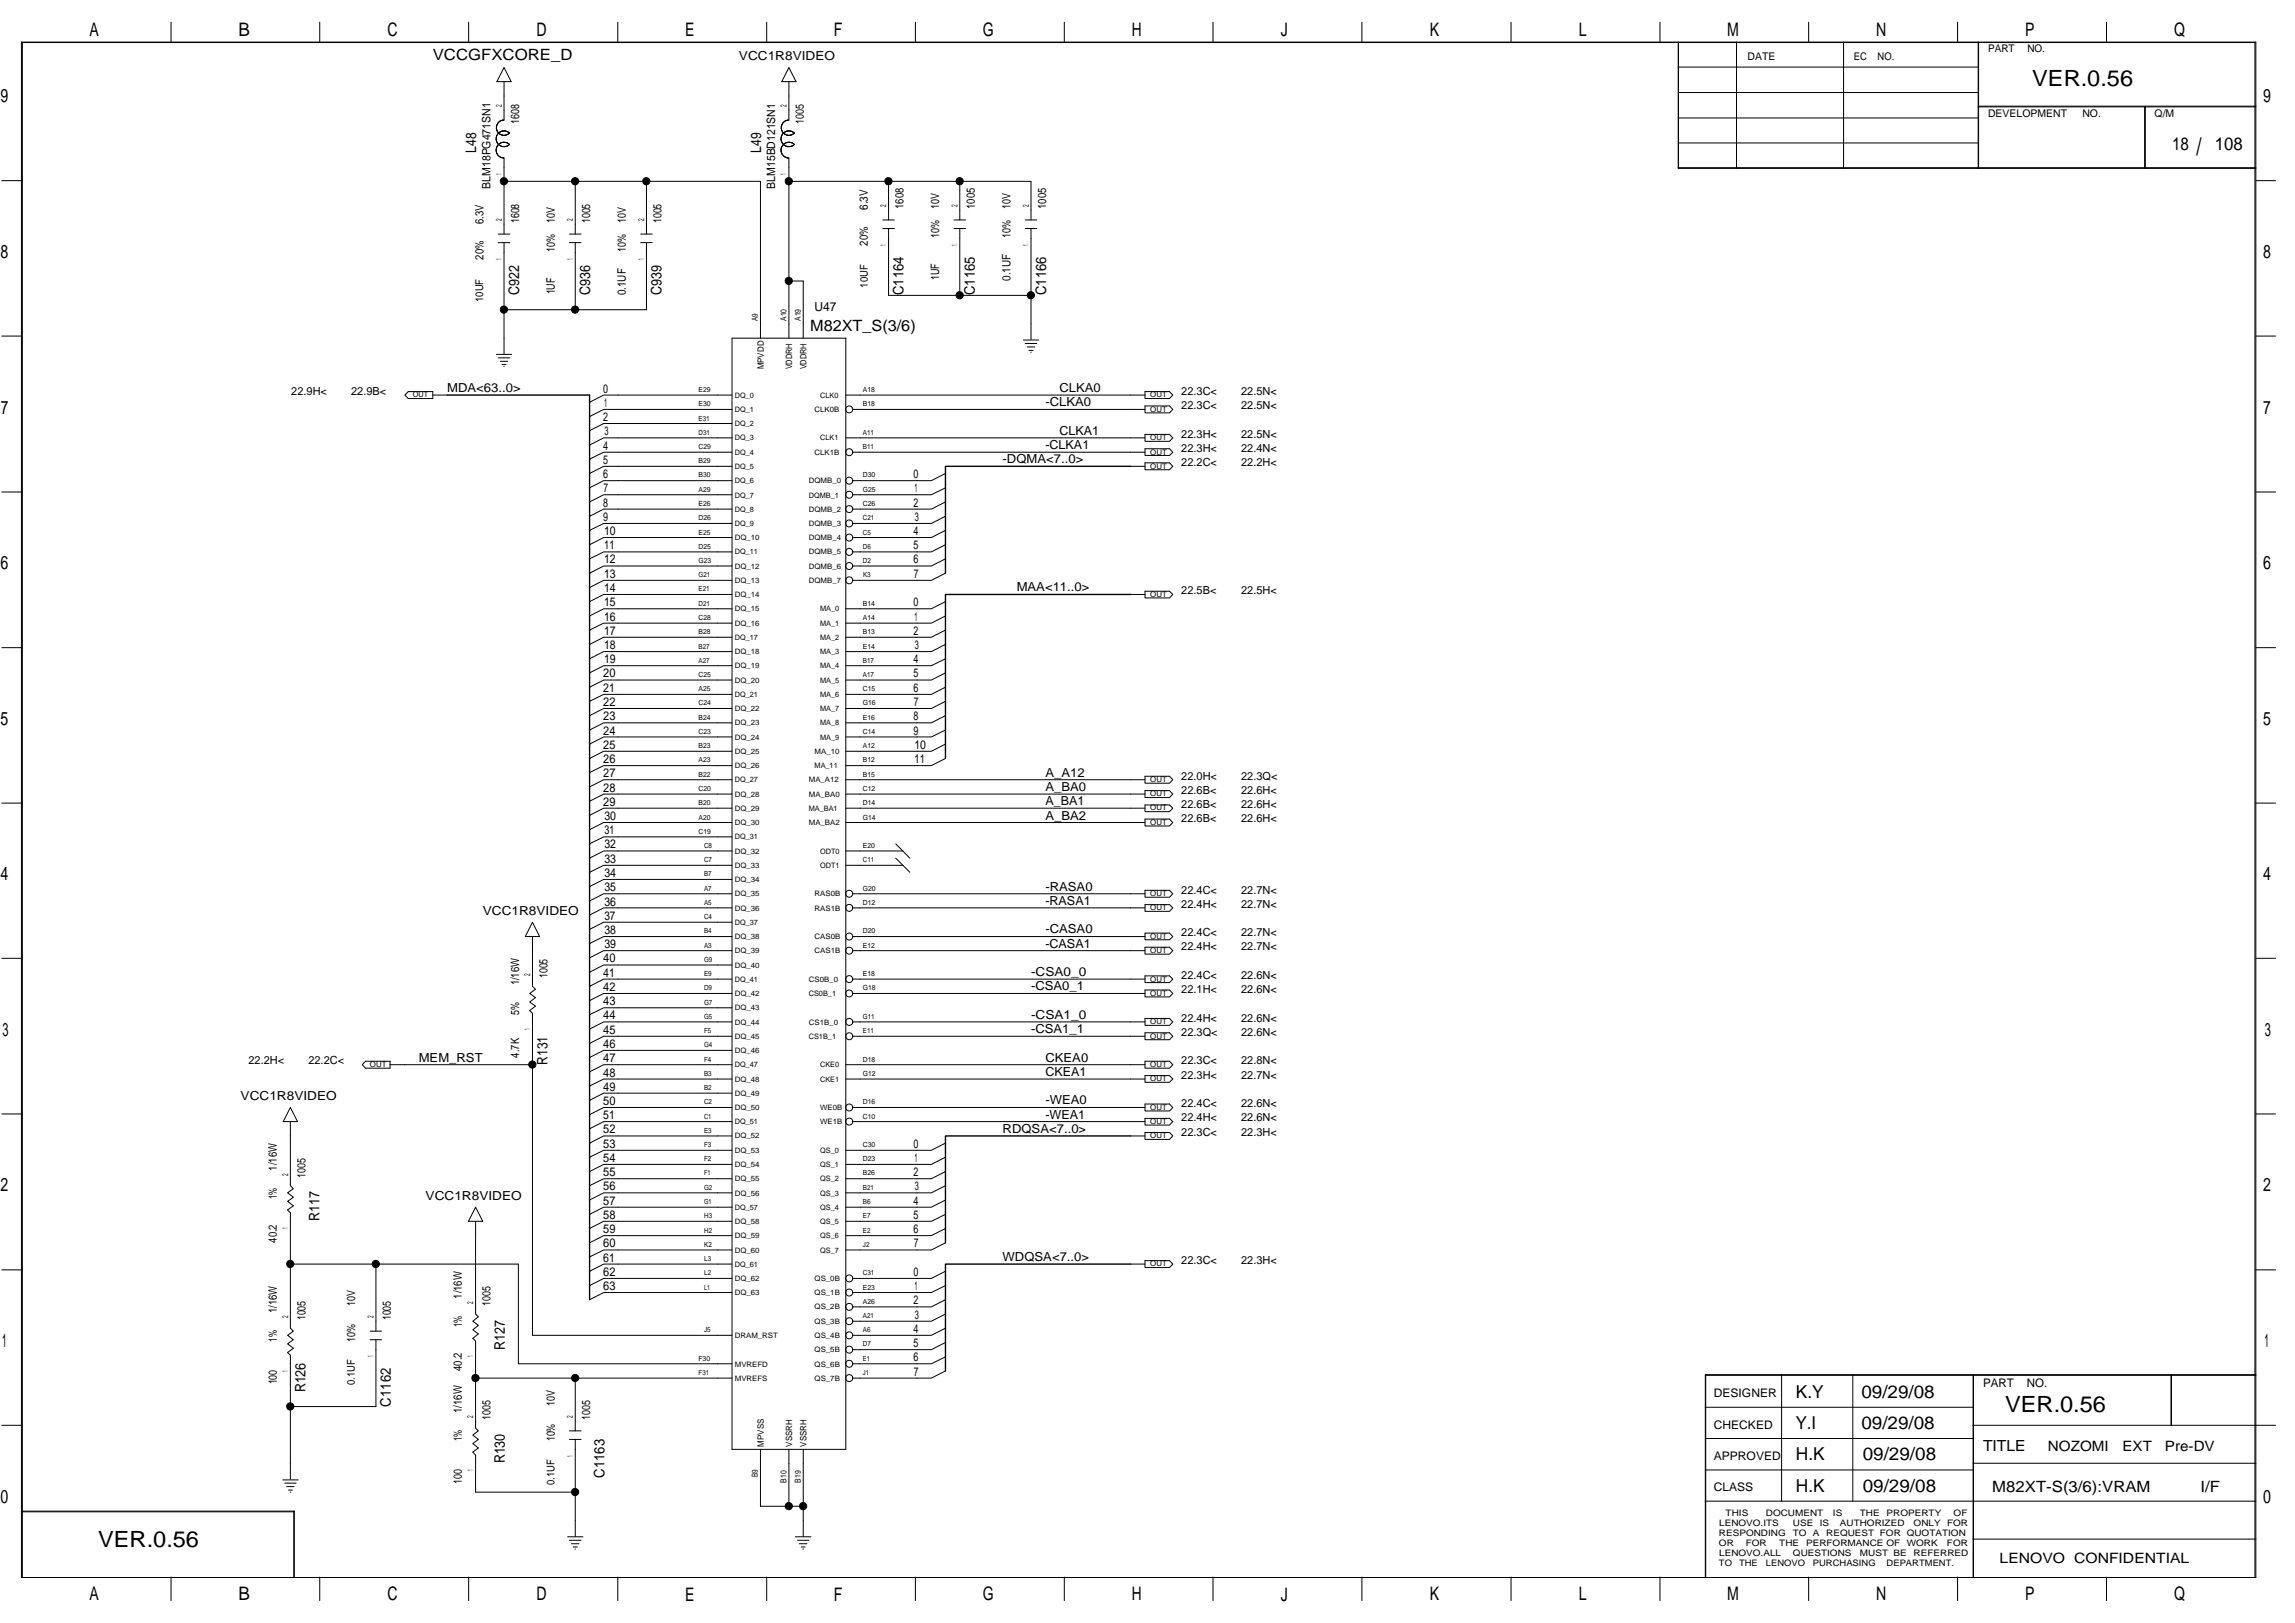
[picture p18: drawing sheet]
<svg xmlns="http://www.w3.org/2000/svg" width="420mm" height="297mm" viewBox="0 0 420 297" stroke-linecap="round" stroke-linejoin="round" font-family="sans-serif">
<defs><g id="words">
<text font-size="4.4" x="402.1" y="28.4">/</text>
<g font-size="4.1">
<text x="372.1" y="15.7">VER.0.56</text>
<text x="367.1" y="258.4">VER.0.56</text>
<text x="18" y="283.2">VER.0.56</text>
</g>
<g font-size="3.4">
<text x="16.4" y="6.6">A</text>
<text x="43.6" y="6.6">B</text>
<text x="70.9" y="6.6">C</text>
<text x="98.2" y="6.6">D</text>
<text x="125.4" y="6.6">E</text>
<text x="152.7" y="6.6">F</text>
<text x="179.9" y="6.6">G</text>
<text x="207.2" y="6.6">H</text>
<text x="234.5" y="6.6">J</text>
<text x="261.8" y="6.6">K</text>
<text x="289" y="6.6">L</text>
<text x="316.2" y="6.6">M</text>
<text x="343.5" y="6.6">N</text>
<text x="370.8" y="6.6">P</text>
<text x="398" y="6.6">Q</text>
<text x=".1" y="18.8">9</text>
<text x="414.3" y="18.8">9</text>
<text x=".1" y="47.2">8</text>
<text x="414.3" y="47.2">8</text>
<text x=".2" y="75.7">7</text>
<text x="414.3" y="75.7">7</text>
<text x=".1" y="104.2">6</text>
<text x="414.3" y="104.2">6</text>
<text x=".1" y="132.7">5</text>
<text x="414.3" y="132.7">5</text>
<text x=".1" y="161.1">4</text>
<text x="414.3" y="161.1">4</text>
<text x=".5" y="189.6">3</text>
<text x="414.6" y="189.6">3</text>
<text x=".1" y="218.1">2</text>
<text x="414.3" y="218.1">2</text>
<text x=".4" y="246.6">1</text>
<text x="414.6" y="246.6">1</text>
<text x=".1" y="275.1">0</text>
<text x="414.3" y="275.1">0</text>
<text x="16.4" y="292.9">A</text>
<text x="43.6" y="292.9">B</text>
<text x="70.9" y="292.9">C</text>
<text x="98.2" y="292.9">D</text>
<text x="125.4" y="292.9">E</text>
<text x="152.7" y="292.9">F</text>
<text x="179.9" y="292.9">G</text>
<text x="207.2" y="292.9">H</text>
<text x="234.5" y="292.9">J</text>
<text x="261.8" y="292.9">K</text>
<text x="289" y="292.9">L</text>
<text x="316.2" y="292.9">M</text>
<text x="343.5" y="292.9">N</text>
<text x="370.8" y="292.9">P</text>
<text x="398" y="292.9">Q</text>
</g>
<g font-size="3.3">
<text x="397.7" y="27.4">18</text>
<text x="405.5" y="27.4">108</text>
<text x="328.8" y="255.8">K.Y</text>
<text x="340.8" y="255.8">09/29/08</text>
<text x="328.7" y="261.6">Y.I</text>
<text x="340.8" y="261.6">09/29/08</text>
<text x="328.8" y="267.3">H.K</text>
<text x="341" y="267.3">09/29/08</text>
<text x="328.8" y="273">H.K</text>
<text x="341" y="273">09/29/08</text>
</g>
<g font-size="2.8">
<text x="79.2" y="11">VCCGFXCORE_D</text>
<text x="148.3" y="60.6">M82XT_S(3/6)</text>
<text x="363" y="265.6">TITLE</text>
<text x="364.7" y="273.1">M82XT-S(3/6):VRAM</text>
<text x="402.8" y="273.1">I/F</text>
</g>
<g font-size="2.7">
<text x="87.2" y="27.9" transform="rotate(-90 87.2 27.9)">L48</text>
<text x="139.4" y="27.9" transform="rotate(-90 139.4 27.9)">L49</text>
<text x="95" y="54.1" transform="rotate(-90 95 54.1)">C922</text>
<text x="108.1" y="54.1" transform="rotate(-90 108.1 54.1)">C936</text>
<text x="121.1" y="54.1" transform="rotate(-90 121.1 54.1)">C939</text>
<text x="165.4" y="54.1" transform="rotate(-90 165.4 54.1)">C1164</text>
<text x="178.5" y="54.1" transform="rotate(-90 178.5 54.1)">C1165</text>
<text x="191.5" y="54.1" transform="rotate(-90 191.5 54.1)">C1166</text>
<text x="100.2" y="194.9" transform="rotate(-90 100.2 194.9)">R131</text>
<text x="58.5" y="223.5" transform="rotate(-90 58.5 223.5)">R117</text>
<text x="92.4" y="247" transform="rotate(-90 92.4 247)">R127</text>
<text x="55.9" y="254.8" transform="rotate(-90 55.9 254.8)">R126</text>
<text x="71.5" y="257.4" transform="rotate(-90 71.5 257.4)">C1162</text>
<text x="92.4" y="267.8" transform="rotate(-90 92.4 267.8)">R130</text>
<text x="110.6" y="270.5" transform="rotate(-90 110.6 270.5)">C1163</text>
</g>
<g font-size="2.6">
<text x="374.9" y="265.5">NOZOMI</text>
<text x="388.6" y="265.5">EXT</text>
<text x="396.4" y="265.5">Pre-DV</text>
<text x="366.1" y="286.1">LENOVO CONFIDENTIAL</text>
</g>
<g font-size="2.3">
<text x="135.3" y="11">VCC1R8VIDEO</text>
<text x="149.1" y="56.9">U47</text>
<text x="81.9" y="71.8">MDA&lt;63..0&gt;</text>
<text x="194" y="71.8">CLKA0</text>
<text x="191.4" y="74.3">-CLKA0</text>
<text x="191.4" y="82.2">-CLKA1</text>
<text x="194" y="79.6">CLKA1</text>
<text x="183.5" y="84.8">-DQMA&lt;7..0&gt;</text>
<text x="186.1" y="108.2">MAA&lt;11..0&gt;</text>
<text x="191.4" y="142.2">A_A12</text>
<text x="191.4" y="144.7">A_BA0</text>
<text x="191.4" y="147.4">A_BA1</text>
<text x="191.4" y="150">A_BA2</text>
<text x="88.4" y="167.4">VCC1R8VIDEO</text>
<text x="191.4" y="165.6">-RASA1</text>
<text x="191.4" y="163">-RASA0</text>
<text x="191.4" y="170.8">-CASA0</text>
<text x="191.4" y="173.4">-CASA1</text>
<text x="188.8" y="178.6">-CSA0_0</text>
<text x="188.8" y="181.3">-CSA0_1</text>
<text x="188.8" y="186.5">-CSA1_0</text>
<text x="188.8" y="189.1">-CSA1_1</text>
<text x="76.7" y="194.3">MEM_RST</text>
<text x="191.4" y="196.9">CKEA1</text>
<text x="191.4" y="194.3">CKEA0</text>
<text x="44.1" y="201.3">VCC1R8VIDEO</text>
<text x="191.4" y="202.1">-WEA0</text>
<text x="183.5" y="207.3">RDQSA&lt;7..0&gt;</text>
<text x="191.4" y="204.7">-WEA1</text>
<text x="77.9" y="219.6">VCC1R8VIDEO</text>
<text x="183.5" y="230.8">WDQSA&lt;7..0&gt;</text>
</g>
<g font-size="2.2">
<text x="110.4" y="71.8">0</text>
<text x="110.4" y="77.1">2</text>
<text x="110.6" y="74.5">1</text>
<text x="110.4" y="82.3">4</text>
<text x="110.6" y="79.7">3</text>
<text x="110.4" y="87.5">6</text>
<text x="110.4" y="84.9">5</text>
<text x="167.2" y="87.5">0</text>
<text x="110.4" y="95.3">9</text>
<text x="110.4" y="92.7">8</text>
<text x="110.5" y="90.1">7</text>
<text x="167.2" y="92.7">2</text>
<text x="167.4" y="90.1">1</text>
<text x="167.5" y="95.3">3</text>
<text x="110.6" y="100.5">11</text>
<text x="110.6" y="97.9">10</text>
<text x="167.2" y="97.9">4</text>
<text x="167.2" y="100.5">5</text>
<text x="110.6" y="105.7">13</text>
<text x="110.6" y="103.1">12</text>
<text x="167.2" y="103.1">6</text>
<text x="167.3" y="105.7">7</text>
<text x="110.6" y="113.6">16</text>
<text x="110.6" y="111">15</text>
<text x="110.6" y="108.4">14</text>
<text x="167.2" y="111">0</text>
<text x="167.4" y="113.6">1</text>
<text x="110.6" y="116.2">17</text>
<text x="110.6" y="118.8">18</text>
<text x="167.2" y="116.2">2</text>
<text x="167.5" y="118.8">3</text>
<text x="110.4" y="124">20</text>
<text x="110.6" y="121.4">19</text>
<text x="167.2" y="124">5</text>
<text x="167.2" y="121.4">4</text>
<text x="110.4" y="129.2">22</text>
<text x="110.4" y="131.8">23</text>
<text x="110.4" y="126.6">21</text>
<text x="167.2" y="131.8">8</text>
<text x="167.2" y="126.6">6</text>
<text x="167.3" y="129.2">7</text>
<text x="110.4" y="134.5">24</text>
<text x="110.4" y="137">25</text>
<text x="167.2" y="134.5">9</text>
<text x="167.4" y="137">10</text>
<text x="110.4" y="142.2">27</text>
<text x="110.4" y="139.7">26</text>
<text x="167.4" y="139.7">11</text>
<text x="110.4" y="147.4">29</text>
<text x="110.4" y="144.9">28</text>
<text x="110.6" y="155.3">32</text>
<text x="110.6" y="150.1">30</text>
<text x="110.6" y="152.7">31</text>
<text x="110.6" y="160.5">34</text>
<text x="110.6" y="157.9">33</text>
<text x="110.6" y="165.7">36</text>
<text x="110.6" y="163.1">35</text>
<text x="110.6" y="170.9">38</text>
<text x="110.6" y="168.3">37</text>
<text x="110.6" y="173.5">39</text>
<text x="110.4" y="178.8">41</text>
<text x="110.4" y="176.1">40</text>
<text x="110.4" y="184">43</text>
<text x="110.4" y="181.4">42</text>
<text x="110.4" y="191.8">46</text>
<text x="110.4" y="189.2">45</text>
<text x="110.4" y="186.6">44</text>
<text x="110.4" y="197">48</text>
<text x="110.4" y="194.4">47</text>
<text x="110.4" y="202.2">50</text>
<text x="110.4" y="199.6">49</text>
<text x="110.4" y="207.4">52</text>
<text x="110.4" y="204.8">51</text>
<text x="110.4" y="212.6">54</text>
<text x="110.4" y="215.3">55</text>
<text x="110.4" y="210.1">53</text>
<text x="167.2" y="215.3">2</text>
<text x="167.2" y="210.1">0</text>
<text x="167.4" y="212.6">1</text>
<text x="110.4" y="220.5">57</text>
<text x="110.4" y="217.8">56</text>
<text x="167.2" y="220.5">4</text>
<text x="167.5" y="217.8">3</text>
<text x="110.4" y="223.1">58</text>
<text x="110.4" y="225.7">59</text>
<text x="167.2" y="225.7">6</text>
<text x="167.2" y="223.1">5</text>
<text x="110.4" y="228.3">60</text>
<text x="110.4" y="233.5">62</text>
<text x="110.4" y="230.9">61</text>
<text x="167.2" y="233.5">0</text>
<text x="167.3" y="228.3">7</text>
<text x="110.4" y="236.1">63</text>
<text x="167.2" y="238.7">2</text>
<text x="167.4" y="236.1">1</text>
<text x="167.2" y="243.9">4</text>
<text x="167.5" y="241.3">3</text>
<text x="167.2" y="249.2">6</text>
<text x="167.2" y="246.5">5</text>
<text x="167.3" y="251.8">7</text>
<text x="313.8" y="255.7">DESIGNER</text>
<text x="363" y="253.8">PART</text>
<text x="371.1" y="253.8">NO.</text>
<text x="313.8" y="261.5">CHECKED</text>
<text x="313.8" y="267.2">APPROVED</text>
<text x="313.8" y="272.9">CLASS</text>
</g>
<g font-size="2.1">
<text x="95" y="22.6" transform="rotate(-90 95 22.6)">1608</text>
<text x="147.2" y="22.6" transform="rotate(-90 147.2 22.6)">1005</text>
<text x="89.8" y="34.5" transform="rotate(-90 89.8 34.5)">BLM18PG471SN1</text>
<text x="141.9" y="34.5" transform="rotate(-90 141.9 34.5)">BLM15BD121SN1</text>
<text x="88.5" y="41" transform="rotate(-90 88.5 41)">6.3V</text>
<text x="95" y="40.9" transform="rotate(-90 95 40.9)">1608</text>
<text x="101.5" y="40.9" transform="rotate(-90 101.5 40.9)">10V</text>
<text x="108.1" y="40.9" transform="rotate(-90 108.1 40.9)">1005</text>
<text x="114.6" y="40.9" transform="rotate(-90 114.6 40.9)">10V</text>
<text x="121.1" y="40.9" transform="rotate(-90 121.1 40.9)">1005</text>
<text x="158.9" y="38.4" transform="rotate(-90 158.9 38.4)">6.3V</text>
<text x="165.4" y="38.3" transform="rotate(-90 165.4 38.3)">1608</text>
<text x="171.9" y="38.3" transform="rotate(-90 171.9 38.3)">10V</text>
<text x="178.5" y="38.3" transform="rotate(-90 178.5 38.3)">1005</text>
<text x="185" y="38.3" transform="rotate(-90 185 38.3)">10V</text>
<text x="191.5" y="38.3" transform="rotate(-90 191.5 38.3)">1005</text>
<text x="88.5" y="47.5" transform="rotate(-90 88.5 47.5)">20%</text>
<text x="101.5" y="46.1" transform="rotate(-90 101.5 46.1)">10%</text>
<text x="114.6" y="46.1" transform="rotate(-90 114.6 46.1)">10%</text>
<text x="158.9" y="45" transform="rotate(-90 158.9 45)">20%</text>
<text x="171.9" y="43.5" transform="rotate(-90 171.9 43.5)">10%</text>
<text x="185" y="43.5" transform="rotate(-90 185 43.5)">10%</text>
<text x="101.5" y="53.9" transform="rotate(-90 101.5 53.9)">1UF</text>
<text x="171.9" y="51.3" transform="rotate(-90 171.9 51.3)">1UF</text>
<text x="185" y="51.4" transform="rotate(-90 185 51.4)">0.1UF</text>
<text x="114.6" y="54.1" transform="rotate(-90 114.6 54.1)">0.1UF</text>
<text x="100.2" y="179" transform="rotate(-90 100.2 179)">1005</text>
<text x="95" y="185.7" transform="rotate(-90 95 185.7)">5%</text>
<text x="95" y="180.3" transform="rotate(-90 95 180.3)">1/16W</text>
<text x="95" y="193.5" transform="rotate(-90 95 193.5)">4.7K</text>
<text x="50.7" y="214.2" transform="rotate(-90 50.7 214.2)">1/16W</text>
<text x="55.9" y="215.6" transform="rotate(-90 55.9 215.6)">1005</text>
<text x="50.7" y="219.5" transform="rotate(-90 50.7 219.5)">1%</text>
<text x="50.7" y="227.5" transform="rotate(-90 50.7 227.5)">40.2</text>
<text x="65" y="239" transform="rotate(-90 65 239)">10V</text>
<text x="84.6" y="237.7" transform="rotate(-90 84.6 237.7)">1/16W</text>
<text x="89.8" y="239" transform="rotate(-90 89.8 239)">1005</text>
<text x="50.7" y="245.5" transform="rotate(-90 50.7 245.5)">1%</text>
<text x="50.7" y="240.3" transform="rotate(-90 50.7 240.3)">1/16W</text>
<text x="55.9" y="241.6" transform="rotate(-90 55.9 241.6)">1005</text>
<text x="65" y="245.5" transform="rotate(-90 65 245.5)">10%</text>
<text x="71.5" y="241.6" transform="rotate(-90 71.5 241.6)">1005</text>
<text x="84.6" y="242.9" transform="rotate(-90 84.6 242.9)">1%</text>
<text x="84.6" y="250.9" transform="rotate(-90 84.6 250.9)">40.2</text>
<text x="50.7" y="253.4" transform="rotate(-90 50.7 253.4)">100</text>
<text x="101.5" y="257.3" transform="rotate(-90 101.5 257.3)">10V</text>
<text x="84.6" y="263.8" transform="rotate(-90 84.6 263.8)">1%</text>
<text x="84.6" y="258.6" transform="rotate(-90 84.6 258.6)">1/16W</text>
<text x="89.8" y="259.9" transform="rotate(-90 89.8 259.9)">1005</text>
<text x="101.5" y="263.8" transform="rotate(-90 101.5 263.8)">10%</text>
<text x="108.1" y="259.9" transform="rotate(-90 108.1 259.9)">1005</text>
<text x="84.6" y="271.6" transform="rotate(-90 84.6 271.6)">100</text>
</g>
<g font-size="2">
<text x="158.9" y="52.6" transform="rotate(-90 158.9 52.6)">10UF</text>
<text x="88.5" y="55.2" transform="rotate(-90 88.5 55.2)">10UF</text>
<text x="53.3" y="72.3">22.9H&lt;</text>
<text x="64.3" y="72.3">22.9B&lt;</text>
<text x="216.3" y="72.3">22.3C&lt;</text>
<text x="216.3" y="74.9">22.3C&lt;</text>
<text x="227.2" y="72.3">22.5N&lt;</text>
<text x="227.2" y="74.9">22.5N&lt;</text>
<text x="216.3" y="80.1">22.3H&lt;</text>
<text x="216.3" y="82.7">22.3H&lt;</text>
<text x="227.2" y="80.1">22.5N&lt;</text>
<text x="227.2" y="82.7">22.4N&lt;</text>
<text x="216.3" y="85.3">22.2C&lt;</text>
<text x="227.2" y="85.3">22.2H&lt;</text>
<text x="216.3" y="108.8">22.5B&lt;</text>
<text x="227.2" y="108.8">22.5H&lt;</text>
<text x="216.3" y="142.7">22.0H&lt;</text>
<text x="227.2" y="142.7">22.3Q&lt;</text>
<text x="216.3" y="145.3">22.6B&lt;</text>
<text x="216.3" y="147.9">22.6B&lt;</text>
<text x="227.2" y="145.3">22.6H&lt;</text>
<text x="227.2" y="147.9">22.6H&lt;</text>
<text x="216.3" y="150.5">22.6B&lt;</text>
<text x="227.2" y="150.5">22.6H&lt;</text>
<text x="216.3" y="163.5">22.4C&lt;</text>
<text x="216.3" y="166.1">22.4H&lt;</text>
<text x="227.2" y="163.5">22.7N&lt;</text>
<text x="227.2" y="166.1">22.7N&lt;</text>
<text x="216.3" y="171.4">22.4C&lt;</text>
<text x="216.3" y="173.9">22.4H&lt;</text>
<text x="227.2" y="171.4">22.7N&lt;</text>
<text x="227.2" y="173.9">22.7N&lt;</text>
<text x="216.3" y="179.2">22.4C&lt;</text>
<text x="227.2" y="179.2">22.6N&lt;</text>
<text x="216.3" y="181.8">22.1H&lt;</text>
<text x="227.2" y="181.8">22.6N&lt;</text>
<text x="216.3" y="189.6">22.3Q&lt;</text>
<text x="216.3" y="187">22.4H&lt;</text>
<text x="227.2" y="187">22.6N&lt;</text>
<text x="227.2" y="189.6">22.6N&lt;</text>
<text x="45.5" y="194.8">22.2H&lt;</text>
<text x="56.5" y="194.8">22.2C&lt;</text>
<text x="216.3" y="194.8">22.3C&lt;</text>
<text x="216.3" y="197.4">22.3H&lt;</text>
<text x="227.2" y="194.8">22.8N&lt;</text>
<text x="227.2" y="197.4">22.7N&lt;</text>
<text x="216.3" y="202.6">22.4C&lt;</text>
<text x="227.2" y="202.6">22.6N&lt;</text>
<text x="216.3" y="205.2">22.4H&lt;</text>
<text x="216.3" y="207.9">22.3C&lt;</text>
<text x="227.2" y="205.2">22.6N&lt;</text>
<text x="227.2" y="207.9">22.3H&lt;</text>
<text x="216.3" y="231.3">22.3C&lt;</text>
<text x="227.2" y="231.3">22.3H&lt;</text>
<text x="65" y="253.5" transform="rotate(-90 65 253.5)">0.1UF</text>
<text x="101.5" y="271.8" transform="rotate(-90 101.5 271.8)">0.1UF</text>
</g>
<g font-size="1.9">
<text x="319.9" y="11">DATE</text>
<text x="339.4" y="11">EC</text>
<text x="343.7" y="11">NO.</text>
<text x="364" y="9.5">PART</text>
<text x="371.2" y="9.5">NO.</text>
<text x="364" y="21.3">DEVELOPMENT</text>
<text x="381.2" y="21.3">NO.</text>
<text x="394.5" y="21.3">Q/M</text>
</g>
<g font-size="1.6">
<text x="139.8" y="67.6" transform="rotate(-90 139.8 67.6)">MPVDD</text>
<text x="145" y="67.6" transform="rotate(-90 145 67.6)">VDDRH</text>
<text x="147.6" y="67.6" transform="rotate(-90 147.6 67.6)">VDDRH</text>
<text x="139.8" y="264.8" transform="rotate(-90 139.8 264.8)">MPVSS</text>
<text x="145" y="264.8" transform="rotate(-90 145 264.8)">VSSRH</text>
<text x="147.6" y="264.8" transform="rotate(-90 147.6 264.8)">VSSRH</text>
<text x="314.7" y="281.2">RESPONDING</text>
<text x="314.7" y="279.3">LENOVO.ITS</text>
<text x="315.9" y="277.5">THIS</text>
<text x="323.3" y="277.5">DOCUMENT</text>
<text x="328.2" y="281.2">TO</text>
<text x="328.2" y="279.3">USE</text>
<text x="331.9" y="281.2">A</text>
<text x="333.2" y="279.3">IS</text>
<text x="334.3" y="281.2">REQUEST FOR QUOTATION</text>
<text x="335.6" y="277.5">IS</text>
<text x="336.8" y="279.3">AUTHORIZED</text>
<text x="340.5" y="277.5">THE</text>
<text x="345.4" y="277.5">PROPERTY</text>
<text x="350.3" y="279.3">ONLY</text>
<text x="356.5" y="279.3">FOR</text>
<text x="357.7" y="277.5">OF</text>
<text x="314.7" y="286.7">TO</text>
<text x="314.7" y="283">OR</text>
<text x="314.7" y="284.9">LENOVO.ALL</text>
<text x="318.4" y="286.7">THE</text>
<text x="319.6" y="283">FOR</text>
<text x="323.3" y="286.7">LENOVO</text>
<text x="325.7" y="283">THE</text>
<text x="328.2" y="284.9">QUESTIONS</text>
<text x="330.7" y="283">PERFORMANCE OF</text>
<text x="331.9" y="286.7">PURCHASING</text>
<text x="340.5" y="284.9">MUST BE</text>
<text x="345.4" y="286.7">DEPARTMENT.</text>
<text x="349.1" y="283">WORK</text>
<text x="350.3" y="284.9">REFERRED</text>
<text x="356.4" y="283">FOR</text>
</g>
<g font-size="1.5">
<text x="91.9" y="19.6" transform="rotate(-90 91.9 19.6)">2</text>
<text x="144" y="19.6" transform="rotate(-90 144 19.6)">2</text>
<text x="91.9" y="32" transform="rotate(-90 91.9 32)">1</text>
<text x="144" y="32" transform="rotate(-90 144 32)">1</text>
<text x="91.9" y="40.5" transform="rotate(-90 91.9 40.5)">2</text>
<text x="104.9" y="40.5" transform="rotate(-90 104.9 40.5)">2</text>
<text x="117.9" y="40.5" transform="rotate(-90 117.9 40.5)">2</text>
<text x="162.3" y="37.9" transform="rotate(-90 162.3 37.9)">2</text>
<text x="175.3" y="37.9" transform="rotate(-90 175.3 37.9)">2</text>
<text x="188.3" y="37.9" transform="rotate(-90 188.3 37.9)">2</text>
<text x="91.9" y="47.7" transform="rotate(-90 91.9 47.7)">1</text>
<text x="104.9" y="47.7" transform="rotate(-90 104.9 47.7)">1</text>
<text x="117.9" y="47.7" transform="rotate(-90 117.9 47.7)">1</text>
<text x="162.3" y="45" transform="rotate(-90 162.3 45)">1</text>
<text x="175.3" y="45" transform="rotate(-90 175.3 45)">1</text>
<text x="188.3" y="45" transform="rotate(-90 188.3 45)">1</text>
<text x="138.8" y="58.8" transform="rotate(-90 138.8 58.8)">A9</text>
<text x="144" y="58.8" transform="rotate(-90 144 58.8)">A10</text>
<text x="146.6" y="58.8" transform="rotate(-90 146.6 58.8)">A19</text>
<text x="97.1" y="178.7" transform="rotate(-90 97.1 178.7)">2</text>
<text x="97.1" y="188.5" transform="rotate(-90 97.1 188.5)">1</text>
<text x="52.7" y="215.2" transform="rotate(-90 52.7 215.2)">2</text>
<text x="52.7" y="225" transform="rotate(-90 52.7 225)">1</text>
<text x="86.6" y="238.7" transform="rotate(-90 86.6 238.7)">2</text>
<text x="52.7" y="241.3" transform="rotate(-90 52.7 241.3)">2</text>
<text x="68.4" y="241.3" transform="rotate(-90 68.4 241.3)">2</text>
<text x="52.7" y="251" transform="rotate(-90 52.7 251)">1</text>
<text x="68.4" y="248.4" transform="rotate(-90 68.4 248.4)">1</text>
<text x="86.6" y="248.4" transform="rotate(-90 86.6 248.4)">1</text>
<text x="86.6" y="259.5" transform="rotate(-90 86.6 259.5)">2</text>
<text x="104.9" y="259.5" transform="rotate(-90 104.9 259.5)">2</text>
<text x="86.6" y="269.3" transform="rotate(-90 86.6 269.3)">1</text>
<text x="104.9" y="266.7" transform="rotate(-90 104.9 266.7)">1</text>
<text x="138.8" y="270.4" transform="rotate(-90 138.8 270.4)">B9</text>
<text x="144" y="271.4" transform="rotate(-90 144 271.4)">B10</text>
<text x="146.6" y="271.4" transform="rotate(-90 146.6 271.4)">B19</text>
</g>
<g font-size="1.4">
<text x="75.6" y="72.7">OUT</text>
<text x="134.5" y="72.8">DQ_0</text>
<text x="134.5" y="75.4">DQ_1</text>
<text x="149.1" y="75.4">CLK0B</text>
<text x="150.1" y="72.8">CLK0</text>
<text x="210.6" y="72.7">OUT</text>
<text x="210.6" y="75.4">OUT</text>
<text x="134.5" y="78">DQ_2</text>
<text x="134.5" y="80.6">DQ_3</text>
<text x="134.5" y="83.2">DQ_4</text>
<text x="149.1" y="83.2">CLK1B</text>
<text x="150.1" y="80.6">CLK1</text>
<text x="210.6" y="80.6">OUT</text>
<text x="210.6" y="83.2">OUT</text>
<text x="134.5" y="85.8">DQ_5</text>
<text x="134.5" y="88.4">DQ_6</text>
<text x="148.1" y="88.4">DQMB_0</text>
<text x="210.6" y="85.8">OUT</text>
<text x="134.5" y="91.1">DQ_7</text>
<text x="134.5" y="93.6">DQ_8</text>
<text x="148.1" y="91.1">DQMB_1</text>
<text x="148.1" y="93.6">DQMB_2</text>
<text x="134.5" y="96.3">DQ_9</text>
<text x="134.5" y="98.8">DQ_10</text>
<text x="134.5" y="101.5">DQ_11</text>
<text x="148.1" y="96.3">DQMB_3</text>
<text x="148.1" y="98.8">DQMB_4</text>
<text x="148.1" y="101.5">DQMB_5</text>
<text x="134.5" y="104.1">DQ_12</text>
<text x="134.5" y="106.7">DQ_13</text>
<text x="148.1" y="104.1">DQMB_6</text>
<text x="148.1" y="106.7">DQMB_7</text>
<text x="134.5" y="109.3">DQ_14</text>
<text x="134.5" y="111.9">DQ_15</text>
<text x="150.1" y="111.9">MA_0</text>
<text x="210.6" y="109.3">OUT</text>
<text x="134.5" y="114.5">DQ_16</text>
<text x="134.5" y="117.1">DQ_17</text>
<text x="134.5" y="119.7">DQ_18</text>
<text x="150.1" y="114.5">MA_1</text>
<text x="150.1" y="117.1">MA_2</text>
<text x="150.1" y="119.7">MA_3</text>
<text x="134.5" y="122.3">DQ_19</text>
<text x="134.5" y="124.9">DQ_20</text>
<text x="150.1" y="122.3">MA_4</text>
<text x="150.1" y="124.9">MA_5</text>
<text x="134.5" y="127.6">DQ_21</text>
<text x="134.5" y="130.2">DQ_22</text>
<text x="150.1" y="127.6">MA_6</text>
<text x="150.1" y="130.2">MA_7</text>
<text x="134.5" y="132.8">DQ_23</text>
<text x="134.5" y="135.4">DQ_24</text>
<text x="134.5" y="138">DQ_25</text>
<text x="149.1" y="138">MA_10</text>
<text x="150.1" y="132.8">MA_8</text>
<text x="150.1" y="135.4">MA_9</text>
<text x="134.5" y="140.6">DQ_26</text>
<text x="134.5" y="143.2">DQ_27</text>
<text x="148.1" y="143.2">MA_A12</text>
<text x="149.1" y="140.6">MA_11</text>
<text x="210.6" y="143.1">OUT</text>
<text x="134.5" y="145.8">DQ_28</text>
<text x="134.5" y="148.4">DQ_29</text>
<text x="148.1" y="145.8">MA_BA0</text>
<text x="148.1" y="148.4">MA_BA1</text>
<text x="210.6" y="145.8">OUT</text>
<text x="210.6" y="148.3">OUT</text>
<text x="134.5" y="151">DQ_30</text>
<text x="134.5" y="153.6">DQ_31</text>
<text x="148.1" y="151">MA_BA2</text>
<text x="210.6" y="151">OUT</text>
<text x="134.5" y="156.2">DQ_32</text>
<text x="134.5" y="158.8">DQ_33</text>
<text x="134.5" y="161.5">DQ_34</text>
<text x="150.1" y="156.2">ODT0</text>
<text x="150.1" y="158.8">ODT1</text>
<text x="134.5" y="164">DQ_35</text>
<text x="134.5" y="166.7">DQ_36</text>
<text x="149.1" y="164">RAS0B</text>
<text x="149.1" y="166.7">RAS1B</text>
<text x="210.6" y="164">OUT</text>
<text x="210.6" y="166.6">OUT</text>
<text x="134.5" y="169.2">DQ_37</text>
<text x="134.5" y="171.9">DQ_38</text>
<text x="149.1" y="171.9">CAS0B</text>
<text x="210.6" y="171.8">OUT</text>
<text x="134.5" y="174.5">DQ_39</text>
<text x="134.5" y="177.1">DQ_40</text>
<text x="134.5" y="179.7">DQ_41</text>
<text x="148.1" y="179.7">CS0B_0</text>
<text x="149.1" y="174.5">CAS1B</text>
<text x="210.6" y="174.4">OUT</text>
<text x="210.6" y="179.7">OUT</text>
<text x="134.5" y="182.3">DQ_42</text>
<text x="134.5" y="184.9">DQ_43</text>
<text x="148.1" y="182.3">CS0B_1</text>
<text x="210.6" y="182.2">OUT</text>
<text x="134.5" y="187.5">DQ_44</text>
<text x="134.5" y="190.1">DQ_45</text>
<text x="148.1" y="187.5">CS1B_0</text>
<text x="148.1" y="190.1">CS1B_1</text>
<text x="210.6" y="190.1">OUT</text>
<text x="210.6" y="187.5">OUT</text>
<text x="67.7" y="195.3">OUT</text>
<text x="134.5" y="192.7">DQ_46</text>
<text x="134.5" y="195.3">DQ_47</text>
<text x="134.5" y="198">DQ_48</text>
<text x="150.1" y="195.3">CKE0</text>
<text x="150.1" y="198">CKE1</text>
<text x="210.6" y="197.9">OUT</text>
<text x="210.6" y="195.3">OUT</text>
<text x="134.5" y="200.5">DQ_49</text>
<text x="134.5" y="203.2">DQ_50</text>
<text x="150.1" y="203.2">WE0B</text>
<text x="210.6" y="203.1">OUT</text>
<text x="134.5" y="205.8">DQ_51</text>
<text x="134.5" y="208.4">DQ_52</text>
<text x="150.1" y="205.8">WE1B</text>
<text x="210.6" y="208.3">OUT</text>
<text x="210.6" y="205.7">OUT</text>
<text x="134.5" y="211">DQ_53</text>
<text x="134.5" y="213.6">DQ_54</text>
<text x="150.1" y="211">QS_0</text>
<text x="150.1" y="213.6">QS_1</text>
<text x="134.5" y="216.2">DQ_55</text>
<text x="134.5" y="218.8">DQ_56</text>
<text x="134.5" y="221.4">DQ_57</text>
<text x="150.1" y="216.2">QS_2</text>
<text x="150.1" y="218.8">QS_3</text>
<text x="150.1" y="221.4">QS_4</text>
<text x="134.5" y="224">DQ_58</text>
<text x="134.5" y="226.6">DQ_59</text>
<text x="150.1" y="224">QS_5</text>
<text x="150.1" y="226.6">QS_6</text>
<text x="134.5" y="229.2">DQ_60</text>
<text x="134.5" y="231.9">DQ_61</text>
<text x="150.1" y="229.2">QS_7</text>
<text x="210.6" y="231.8">OUT</text>
<text x="134.5" y="234.4">DQ_62</text>
<text x="134.5" y="237.1">DQ_63</text>
<text x="149.1" y="234.4">QS_0B</text>
<text x="149.1" y="237.1">QS_1B</text>
<text x="149.1" y="239.6">QS_2B</text>
<text x="134.5" y="244.9">DRAM_RST</text>
<text x="149.1" y="242.3">QS_3B</text>
<text x="149.1" y="244.9">QS_4B</text>
<text x="134.5" y="250.1">MVREFD</text>
<text x="149.1" y="247.5">QS_5B</text>
<text x="149.1" y="250.1">QS_6B</text>
<text x="134.5" y="252.7">MVREFS</text>
<text x="149.1" y="252.7">QS_7B</text>
</g>
<g font-size="1.3">
<text x="127.9" y="71.8">E29</text>
<text x="158" y="71.8">A18</text>
<text x="127.9" y="77">E31</text>
<text x="127.9" y="74.3">E30</text>
<text x="158" y="74.3">B18</text>
<text x="127.9" y="82.2">C29</text>
<text x="127.9" y="79.6">D31</text>
<text x="158" y="82.2">B11</text>
<text x="158" y="79.6">A11</text>
<text x="127.9" y="87.4">B30</text>
<text x="127.9" y="84.8">B29</text>
<text x="158" y="87.4">D30</text>
<text x="127.9" y="95.2">D26</text>
<text x="127.9" y="92.6">E26</text>
<text x="127.9" y="90">A29</text>
<text x="158" y="90">G25</text>
<text x="158" y="92.6">C26</text>
<text x="158" y="95.2">C21</text>
<text x="127.9" y="100.4">D25</text>
<text x="127.9" y="97.8">E25</text>
<text x="158" y="100.4">D6</text>
<text x="158" y="97.8">C5</text>
<text x="127.9" y="103">G23</text>
<text x="127.9" y="105.7">G21</text>
<text x="158" y="103">D2</text>
<text x="158" y="105.7">K3</text>
<text x="127.9" y="113.5">C28</text>
<text x="127.9" y="108.2">E21</text>
<text x="127.9" y="110.9">D21</text>
<text x="158" y="110.9">B14</text>
<text x="158" y="113.5">A14</text>
<text x="127.9" y="116.1">B28</text>
<text x="127.9" y="118.7">B27</text>
<text x="158" y="118.7">E14</text>
<text x="158" y="116.1">B13</text>
<text x="127.9" y="123.9">C25</text>
<text x="127.9" y="121.3">A27</text>
<text x="158" y="121.3">B17</text>
<text x="158" y="123.9">A17</text>
<text x="127.9" y="129.1">C24</text>
<text x="127.9" y="131.7">B24</text>
<text x="127.9" y="126.5">A25</text>
<text x="158" y="129.1">G16</text>
<text x="158" y="131.7">E16</text>
<text x="158" y="126.5">C15</text>
<text x="127.9" y="134.3">C23</text>
<text x="127.9" y="136.9">B23</text>
<text x="158" y="136.9">A12</text>
<text x="158" y="134.3">C14</text>
<text x="127.9" y="142.2">B22</text>
<text x="127.9" y="139.5">A23</text>
<text x="158" y="142.2">B15</text>
<text x="158" y="139.5">B12</text>
<text x="127.9" y="144.7">C20</text>
<text x="127.9" y="147.4">B20</text>
<text x="127.9" y="150">A20</text>
<text x="158" y="150">G14</text>
<text x="158" y="147.4">D14</text>
<text x="158" y="144.7">C12</text>
<text x="127.9" y="152.6">C19</text>
<text x="128.9" y="155.2">C8</text>
<text x="158" y="155.2">E20</text>
<text x="128.9" y="157.8">C7</text>
<text x="128.9" y="160.4">B7</text>
<text x="158" y="157.8">C11</text>
<text x="128.9" y="163">A7</text>
<text x="128.9" y="165.6">A5</text>
<text x="158" y="163">G20</text>
<text x="158" y="165.6">D12</text>
<text x="128.9" y="168.2">C4</text>
<text x="128.9" y="170.8">B4</text>
<text x="128.9" y="173.4">A3</text>
<text x="158" y="173.4">E12</text>
<text x="158" y="170.8">D20</text>
<text x="128.9" y="176.1">G9</text>
<text x="128.9" y="178.6">E9</text>
<text x="158" y="178.6">E18</text>
<text x="128.9" y="183.9">G7</text>
<text x="128.9" y="181.3">D9</text>
<text x="158" y="181.3">G18</text>
<text x="128.9" y="186.5">G5</text>
<text x="128.9" y="191.7">G4</text>
<text x="128.9" y="189.1">F5</text>
<text x="158" y="186.5">G11</text>
<text x="158" y="189.1">E11</text>
<text x="128.9" y="194.3">F4</text>
<text x="128.9" y="196.9">B3</text>
<text x="158" y="196.9">G12</text>
<text x="158" y="194.3">D18</text>
<text x="128.9" y="202.1">C2</text>
<text x="128.9" y="199.5">B2</text>
<text x="158" y="202.1">D16</text>
<text x="128.9" y="209.9">F3</text>
<text x="128.9" y="207.3">E3</text>
<text x="128.9" y="204.7">C1</text>
<text x="158" y="209.9">C30</text>
<text x="158" y="204.7">C10</text>
<text x="128.9" y="212.6">F2</text>
<text x="128.9" y="215.1">F1</text>
<text x="158" y="212.6">D23</text>
<text x="158" y="215.1">B26</text>
<text x="128.9" y="217.8">G2</text>
<text x="128.9" y="220.4">G1</text>
<text x="158" y="217.8">B21</text>
<text x="158" y="220.4">B6</text>
<text x="128.9" y="223">H3</text>
<text x="128.9" y="225.6">H2</text>
<text x="158" y="225.6">E2</text>
<text x="158" y="223">E7</text>
<text x="128.9" y="228.2">K2</text>
<text x="128.9" y="230.8">L3</text>
<text x="128.9" y="233.4">L2</text>
<text x="158" y="228.2">J2</text>
<text x="158" y="233.4">C31</text>
<text x="128.9" y="236">L1</text>
<text x="158" y="238.6">A26</text>
<text x="158" y="236">E23</text>
<text x="128.9" y="243.8">J5</text>
<text x="158" y="241.2">A21</text>
<text x="158" y="243.8">A6</text>
<text x="127.9" y="251.7">F31</text>
<text x="127.9" y="249">F30</text>
<text x="158" y="251.7">J1</text>
<text x="158" y="249">E1</text>
<text x="158" y="246.4">D7</text>
</g>
</g></defs>
<path d="M81.9 72.3h26v165.6M207 85.3h-33.9v19.6M207 108.8h-33.9v30M207 207.9h-33.9v19.6M207 231.4h-33.9v19.5" fill="none" stroke="#000" stroke-width=".25"/>
<g fill="none" stroke="#000" stroke-width=".18">
<path d="M3.9 7.7h409.1v281h-409.1zM31.3 4.1v3.6M58.5 4.1v3.6M85.8 4.1v3.6M92.3 14.9v7.1M92.3 12.4l1.3 2.5h-2.6zM113.1 4.1v3.6M140.4 4.1v3.6M144.4 14.9v7.1M144.4 12.4l1.3 2.5h-2.6zM167.6 4.1v3.6M194.8 4.1v3.6"/>
<path d="M222.1 4.1v3.6M249.3 4.1v3.6M276.6 4.1v3.6M303.9 4.1v3.6M307.2 7.7v23.1h105.8M307.2 12.3h55M307.2 16.9h55M307.3 7.7v23.1M317.9 7.7v23.1M331.1 4.1v3.6M337.5 7.7v23.1M358.4 4.1v3.6"/>
<path d="M362.2 7.7v23.1M362.2 19.4h50.8M362.2 19.6h50.8M385.6 4.1v3.6M392.6 19.6v11.2M392.8 19.6v11.2M.3 33.1h3.6M90.9 27.9l.3 .5M90.9 25.9l.1 .1M90.9 23.7l.1 .1M91 26.9l-.1 .1M91 24.8l-.1 .1"/>
<path d="M91 22.9l-.1 .1M91 28.2h.1M91 26.7v.1M91 24h.1M91.1 26.2h.1M91.1 26.2l.1 .2M91.1 24.6h.1M91.1 22.6h.1M91.3 28.5l.3 .3 .6 .1M91.3 26.4l.8 .4h.7l.4-.3M91.3 26.5l-.5 .8 .2 .7M91.3 24.4l-.5 .8 .1 .6 .2 .4"/>
<path d="M91.3 22.4l-.3 .5-.1 .7 .4 .7M91.3 26.4l.6-.3 .6-.1 .8 .5M91.3 24.3l.6-.3h.8l.6 .4M91.3 24.4l.8 .4 .6-.1 .5-.3M91.4 24.2h.1M91.5 28.7h.1M91.5 26.2h.1M91.5 22.2h.1M91.6 24.6h.1M91.8 28.8h.1M91.8 26.8h.1M92.1 24h-.1"/>
<path d="M92.2 22l-.4 .1-.5 .3M92.3 33.2h13M92.3 28.9v13.9M92.5 24h.1M92.7 26.1h.1M92.7 26.8h.1M92.7 24h.1M92.9 24.6h.1M93 26.2h.1M93 24.2h.1M93.2 24.4h.1M93.3 24.3h.1"/>
<path d="M118.4 33.2h-13.1v9.6M143.1 25.9h.1M143.2 26.1v.1M143.2 26.2h.1M143.2 26.2l.2 .2M143.2 24.6h.1M143.2 28.3h.1M143.2 26.6v.1M143.2 24.1h.1M143.2 22.6h.1M143.4 24.4l-.4 .8v.6l.2 .4M143.4 26.5l-.4 .6v.8l.4 .5 .5 .4"/>
<path d="M143.4 26.4l.5 .4M143.4 22.4l-.3 .6-.1 .6 .4 .7M143.6 28.7h.1M143.6 24.2h.1M143.6 26.3h.1M143.7 26.6h.1M143.7 22.2h.1M143.7 24.6h.1M143.9 28.8h.1M143.9 24h.1M143.9 24l-.4 .3M143.9 26.1h.1"/>
<path d="M143.9 26.1l-.4 .3M144 28.8l.4 .1M144 24h.9l.5 .4M144 26.1h.9l.5 .4M144 26.8h.1M144.2 24h.1M144.4 22l-.5 .1-.4 .3M144.4 33.2h18.3M144.4 28.9v33M144.6 24h.1M144.9 26.8h.1M145.1 24.6h.1"/>
<path d="M145.4 26.5l-.8 .3h-.7M145.4 24.4l-.6 .3-.6 .1-.7-.4M145.5 24.3h-.1M175.7 33.2h-13v7.1M307.2 30.7h105.8M307.2 21.6h55M307.3 26.2h54.9M413 33.1h3.6M91.2 42.8h2.1M91.2 44.4h2.1M92.3 56.7v8.1M92.3 44.4v12.3h13"/>
<path d="M104.3 42.8h2.1M104.3 44.4h2.1M105.3 44.4v12.3M117.3 42.8h2.1M117.3 44.4h2.1M118.4 42.8v-9.6h20.8v28.7M118.4 44.4v12.3h-13.1M144.4 51.4h2.7v10.5M161.6 40.3h2.1M161.6 41.8h2.1M162.7 41.8v12.3h13v-12.3M174.7 40.3h2.1"/>
<path d="M174.7 41.8h2.1M175.7 40.3v-7.1h13.1v7.1M187.7 40.3h2.1M187.7 41.8h2.1M188.8 54.1v8M188.8 41.8v12.3h-13.1M.3 61.5h3.6M74.1 72.3l.6-.6h4.5v1.2h-4.5zM79.2 72.3h2.7M90.9 64.9h2.8M91.2 65.5h2.1M91.6 66.1h1.4"/>
<path d="M91.9 66.7h.8M92.2 67.1h.1M134 72.3h-23.5l-2.6 1.3M134 74.9h-23.5l-2.6 1.3M134 77.5h-23.5l-2.6 1.3M134 61.9h20.8v203.4h-20.8zM154.8 72.3h54.8M156.1 74.9h53.5M187.4 62.2h2.8M187.7 62.9h2.1M188.1 63.5h1.3M188.4 64.1h.7"/>
<path d="M188.7 64.5h.1M209.6 71.7h4.5l.6 .6-.6 .6h-4.5zM209.6 74.3h4.5l.6 .6-.6 .7h-4.5zM209.6 79.5h4.5l.6 .6-.6 .7h-4.5zM413 61.5h3.6M.3 90h3.6M134 80.1h-23.5l-2.6 1.3M134 85.3h-23.5l-2.6 1.4M134 82.8h-23.5l-2.6 1.2M134 93.2h-23.5l-2.6 1.3M134 90.6h-23.5l-2.6 1.3M134 88h-23.5l-2.6 1.3"/>
<path d="M134 95.8h-23.5l-2.6 1.3M134 98.4h-23.5l-2.6 1.3M154.8 80.1h54.8M156.1 82.8h53.5M173.1 86.7l-2.6 1.3h-14.4M173.1 89.3l-2.6 1.3h-14.4M173.1 91.9l-2.6 1.3h-14.4M173.1 99.7l-2.6 1.3h-14.4M173.1 97.1l-2.6 1.3h-14.4M173.1 94.5l-2.6 1.3h-14.4M207 85.3h2.6M209.6 84.7h4.5l.6 .6-.6 .7h-4.5z"/>
<path d="M209.6 82.1h4.5l.6 .7-.6 .6h-4.5zM413 90h3.6M.3 118.5h3.6M134 103.6h-23.5l-2.6 1.3M134 106.2h-23.5l-2.6 1.3M134 101h-23.5l-2.6 1.3M134 108.8h-23.5l-2.6 1.3M134 111.4h-23.5l-2.6 1.3M134 114h-23.5l-2.6 1.3M134 119.3h-23.5l-2.6 1.3M134 116.6h-23.5l-2.6 1.3M173.1 104.9l-2.6 1.3h-14.4"/>
<path d="M173.1 102.3l-2.6 1.3h-14.4M173.1 110.1l-2.6 1.3h-15.7M173.1 112.7l-2.6 1.3h-15.7M173.1 117.9l-2.6 1.4h-15.7M173.1 115.3l-2.6 1.3h-15.7M207 108.8h2.6M209.6 108.2h4.5l.6 .6-.6 .6h-4.5zM413 118.5h3.6M134 121.8h-23.5l-2.6 1.3M134 127.1h-23.5l-2.6 1.3M134 124.5h-23.5l-2.6 1.3M134 132.3h-23.5l-2.6 1.3"/>
<path d="M134 129.7h-23.5l-2.6 1.3M134 137.5h-23.5l-2.6 1.3M134 134.9h-23.5l-2.6 1.3M173.1 120.6l-2.6 1.2h-15.7M173.1 123.1l-2.6 1.4h-15.7M173.1 125.8l-2.6 1.3h-15.7M173.1 133.6l-2.6 1.3h-15.7M173.1 131l-2.6 1.3h-15.7M173.1 128.4l-2.6 1.3h-15.7M173.1 138.8l-2.6 1.3h-15.7M173.1 136.2l-2.6 1.3h-15.7M.3 147h3.6"/>
<path d="M134 140.1h-23.5l-2.6 1.3M134 145.3h-23.5l-2.6 1.3M134 142.7h-23.5l-2.6 1.3M134 147.9h-23.5l-2.6 1.3M134 153.2h-23.5l-2.6 1.2M134 150.5h-23.5l-2.6 1.3M134 158.4h-23.5l-2.6 1.2M134 155.7h-23.5l-2.6 1.4M154.8 158.4h10.5M154.8 155.7h10.5M154.8 150.5h54.8M154.8 147.9h54.8"/>
<path d="M154.8 145.3h54.8M154.8 142.7h54.8M164 154.4l2.6 2.7M164 157.1l2.6 2.5M209.6 144.7h4.5l.6 .6-.6 .7h-4.5zM209.6 142.1h4.5l.6 .6-.6 .6h-4.5zM209.6 147.3h4.5l.6 .6-.6 .6h-4.5zM209.6 149.9h4.5l.6 .6-.6 .7h-4.5zM413 147h3.6M.3 175.4h3.6M97.5 171.4v9.1l.5 .6-1 .7 1 .8-1 .8 1 .7-1 .9 .5 .5v58.9h36.5M97.5 168.8l1.3 2.6h-2.6z"/>
<path d="M134 163.6h-23.5l-2.6 1.3M134 166.2h-23.5l-2.6 1.3M134 161h-23.5l-2.6 1.3M134 168.8h-23.5l-2.6 1.3M134 171.4h-23.5l-2.6 1.3M134 176.6h-23.5l-2.6 1.3M134 174h-23.5l-2.6 1.3M134 179.2h-23.5l-2.6 1.3M156.1 179.2h53.5M156.1 174h53.5M156.1 171.4h53.5M156.1 166.2h53.5"/>
<path d="M156.1 163.6h53.5M209.6 162.9h4.5l.6 .7-.6 .6h-4.5zM209.6 165.6h4.5l.6 .6-.6 .6h-4.5zM209.6 170.8h4.5l.6 .6-.6 .6h-4.5zM209.6 173.4h4.5l.6 .6-.6 .6h-4.5zM209.6 178.6h4.5l.6 .6-.6 .6h-4.5zM413 175.4h3.6M66.9 194.2h4.5v1.3h-4.5l-.6-.6zM97.5 194.9h-26.1M134 181.8h-23.5l-2.6 1.3M134 184.4h-23.5l-2.6 1.3M134 187h-23.5l-2.6 1.3"/>
<path d="M134 189.7h-23.5l-2.6 1.3M134 192.2h-23.5l-2.6 1.3M134 194.9h-23.5l-2.6 1.3M134 197.5h-23.5l-2.6 1.3M154.8 197.5h54.8M154.8 194.9h54.8M156.1 189.7h53.5M156.1 187h53.5M156.1 181.8h53.5M209.6 189h4.5l.6 .7-.6 .6h-4.5zM209.6 196.8h4.5l.6 .7-.6 .6h-4.5zM209.6 194.2h4.5l.6 .7-.6 .6h-4.5z"/>
<path d="M209.6 181.2h4.5l.6 .6-.6 .7h-4.5zM209.6 186.4h4.5l.6 .6-.6 .7h-4.5zM.3 203.9h3.6M53.2 205.3v11.7l.5 .6-1 .7 1 .8-1 .8 1 .8-1 .7 .5 .6v21.1l.5 .5-1 .8 1 .8-1 .8 1 .8-1 .7 .5 .5v22.7M53.2 202.7l1.3 2.6h-2.7zM134 200.1h-23.5l-2.6 1.3M134 205.3h-23.5l-2.6 1.3M134 202.7h-23.5l-2.6 1.3M134 207.9h-23.5l-2.6 1.3M134 210.5h-23.5l-2.6 1.3M134 213.1h-23.5l-2.6 1.3M134 215.7h-23.5l-2.6 1.3"/>
<path d="M134 218.3h-23.5l-2.6 1.3M156.1 205.3h53.5M156.1 202.7h53.5M173.1 211.8l-2.6 1.3h-15.7M173.1 209.2l-2.6 1.3h-15.7M173.1 217l-2.6 1.3h-15.7M173.1 219.6l-2.6 1.3h-15.7M173.1 214.4l-2.6 1.3h-15.7M207 207.9h2.6M209.6 207.3h4.5l.6 .6-.6 .6h-4.5zM209.6 204.7h4.5l.6 .6-.6 .6h-4.5zM209.6 202.1h4.5l.6 .6-.6 .6h-4.5z"/>
<path d="M413 203.9h3.6M.3 232.4h3.6M53.2 231.4h41.7v18.2h39.1M68.8 231.4v12.2M87.1 223.5v17l.5 .5-1 .8 1 .8-1 .8 1 .7-1 .8 .5 .5v16l.5 .5-1 .7 1 .8-1 .8 1 .8-1 .8 .5 .5v6.8h18.2M87.1 220.9l1.3 2.6h-2.6zM134 220.9h-23.5l-2.6 1.3M134 226.1h-23.5l-2.6 1.4M134 223.5h-23.5l-2.6 1.3M134 231.4h-23.5l-2.6 1.3M134 234h-23.5l-2.6 1.3M134 228.8h-23.5l-2.6 1.2"/>
<path d="M134 236.6h-23.5l-2.6 1.3M173.1 222.2l-2.6 1.3h-15.7M173.1 224.8l-2.6 1.3h-15.7M173.1 227.5l-2.6 1.3h-15.7M173.1 232.7l-2.6 1.3h-14.4M173.1 237.9l-2.6 1.3h-14.4M173.1 235.3l-2.6 1.3h-14.4M207 231.4h2.6M209.6 230.7h4.5l.6 .7-.6 .6h-4.5zM413 232.4h3.6M67.8 243.6h2M67.8 245.2h2"/>
<path d="M68.8 245.2v12.2h-15.6M87.1 252.2h46.9M105.3 252.2v9.7M173.1 240.5l-2.6 1.3h-14.4M173.1 245.7l-2.6 1.3h-14.4M173.1 243.1l-2.6 1.3h-14.4M173.1 248.3l-2.6 1.3h-14.4M173.1 250.9l-2.6 1.3h-14.4M312.2 251.7h100.8M312.2 257.6h49M312.3 251.6v37M326.2 251.6v23.1"/>
<path d="M339.2 251.6v23.1M361.2 251.6v37M361.3 251.6v37M397.5 251.6v9.3M413 251.6h-100.8v37M.3 260.9h3.6M3.9 276.6h50v12M3.9 276.7h50M51.8 270.8h2.8M52.1 271.4h2.1M52.5 272.1h1.3M52.8 272.7h.7"/>
<path d="M53.1 273.1h.1M53.8 276.6v12M104.3 261.9h2.1M104.3 263.4h2.1M105.3 263.4v17.8M139.2 265.3v10.4h5.2M144.4 265.3v10.4h2.7M147.1 265.3v15.9M312.2 274.7h100.8M312.2 263.3h49M312.2 269h49M361.2 267.8h51.8"/>
<path d="M361.2 260.9h55.4M4.1 288.6v-280.8h408.7v280.8M31.3 288.6v4.3M58.5 288.6v4.3M85.8 288.6v4.3M103.9 281.3h2.8M104.3 281.9h2.1M104.6 282.5h1.4M104.9 283.1h.8M105.3 283.5h.1M113.1 288.6v4.3M140.4 288.6v4.3"/>
<path d="M145.6 281.3h2.9M146 281.9h2.1M146.3 282.5h1.4M146.7 283.1h.7M147 283.5h.1M167.6 288.6v4.3M194.8 288.6v4.3M222.1 288.6v4.3M249.3 288.6v4.3M276.6 288.6v4.3M303.9 288.6v4.3M331.1 288.6v4.3"/>
<path d="M358.4 288.6v4.3M361.2 281.7h51.8M385.6 288.6v4.3"/>
<circle cx="155.5" cy="74.9" r=".64"/>
<circle cx="155.5" cy="88" r=".64"/>
<circle cx="155.5" cy="95.8" r=".64"/>
<circle cx="155.5" cy="90.5" r=".64"/>
<circle cx="155.5" cy="98.4" r=".64"/>
<circle cx="155.5" cy="82.8" r=".64"/>
<circle cx="155.5" cy="93.2" r=".64"/>
<circle cx="155.5" cy="101" r=".64"/>
<circle cx="155.5" cy="106.2" r=".64"/>
<circle cx="155.5" cy="103.6" r=".64"/>
<circle cx="155.5" cy="171.4" r=".64"/>
<circle cx="155.5" cy="174" r=".64"/>
<circle cx="155.5" cy="163.6" r=".64"/>
<circle cx="155.5" cy="166.2" r=".64"/>
<circle cx="155.5" cy="179.2" r=".64"/>
<circle cx="155.5" cy="189.6" r=".64"/>
<circle cx="155.5" cy="187" r=".64"/>
<circle cx="155.5" cy="181.8" r=".64"/>
<circle cx="155.5" cy="202.7" r=".64"/>
<circle cx="155.5" cy="205.3" r=".64"/>
<circle cx="155.5" cy="234" r=".64"/>
<circle cx="155.5" cy="239.2" r=".64"/>
<circle cx="155.5" cy="236.6" r=".64"/>
<circle cx="155.5" cy="252.2" r=".64"/>
<circle cx="155.5" cy="244.4" r=".64"/>
<circle cx="155.5" cy="241.8" r=".64"/>
<circle cx="155.5" cy="247" r=".64"/>
<circle cx="155.5" cy="249.6" r=".64"/>
</g>
<g fill="#000" stroke="#000" stroke-width=".18">
<circle cx="92.2" cy="33.2" r=".66"/>
<circle cx="105.3" cy="33.2" r=".66"/>
<circle cx="118.3" cy="33.2" r=".66"/>
<circle cx="144.4" cy="33.2" r=".66"/>
<circle cx="162.6" cy="33.2" r=".66"/>
<circle cx="175.7" cy="33.2" r=".66"/>
<circle cx="92.2" cy="56.7" r=".66"/>
<circle cx="105.3" cy="56.7" r=".66"/>
<circle cx="144.4" cy="51.4" r=".66"/>
<circle cx="175.7" cy="54" r=".66"/>
<circle cx="188.7" cy="54" r=".66"/>
<circle cx="97.5" cy="194.8" r=".66"/>
<circle cx="53.1" cy="231.3" r=".66"/>
<circle cx="68.8" cy="231.3" r=".66"/>
<circle cx="53.1" cy="257.4" r=".66"/>
<circle cx="87" cy="252.2" r=".66"/>
<circle cx="105.3" cy="252.2" r=".66"/>
<circle cx="105.3" cy="273.1" r=".66"/>
<circle cx="144.4" cy="275.7" r=".66"/>
<circle cx="147" cy="275.7" r=".66"/>
</g>
<use href="#words"/>
</svg>
